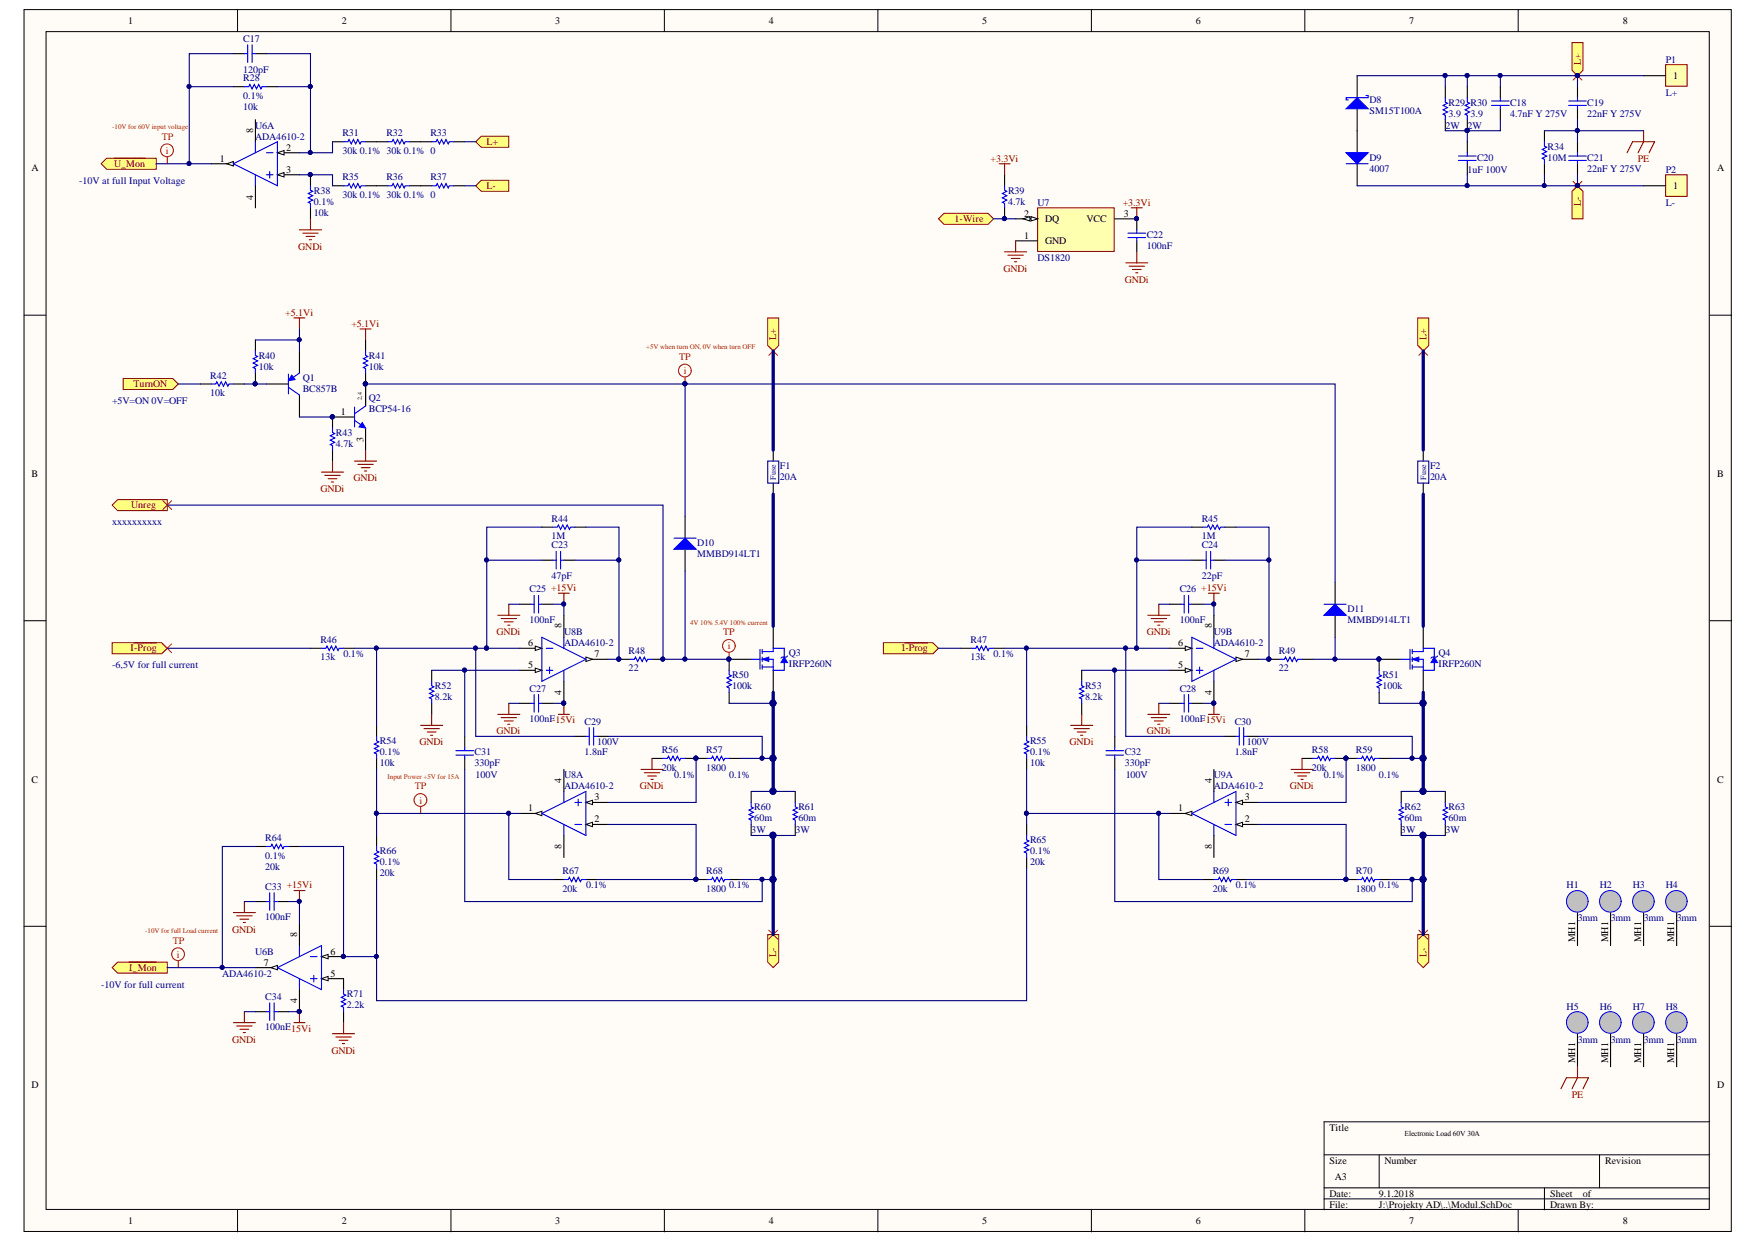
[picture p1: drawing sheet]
<svg xmlns="http://www.w3.org/2000/svg" width="297mm" height="210mm" viewBox="0 0 297 210" stroke-linecap="round" stroke-linejoin="round" font-family="sans-serif">
<defs><g id="words">
<g font-size="1.7">
<text x="21.7" y="4.1">1</text>
<text x="57.8" y="4.1">2</text>
<text x="93.8" y="4.1">3</text>
<text x="129.9" y="4.1">4</text>
<text x="165.9" y="4.1">5</text>
<text x="202" y="4.1">6</text>
<text x="238.1" y="4.1">7</text>
<text x="274.2" y="4.1">8</text>
<text x="282.7" y="13.3">1</text>
<text x="42.8" y="22.5" transform="rotate(-90 42.8 22.5)">8</text>
<text x="5.3" y="28.9">A</text>
<text x="37.1" y="27.3">1</text>
<text x="48.4" y="29.2">3</text>
<text x="48.4" y="25.4">2</text>
<text x="290.2" y="28.9">A</text>
<text x="42.8" y="33.7" transform="rotate(-90 42.8 33.7)">4</text>
<text x="282.7" y="31.9">1</text>
<text x="173" y="36.6">2</text>
<text x="173" y="40.3">1</text>
<text x="176.6" y="37.5">DQ</text>
<text x="176.6" y="41.2">GND</text>
<text x="183.6" y="37.5">VCC</text>
<text x="189.9" y="36.6">3</text>
<text x="57.6" y="70">1</text>
<text x="61.4" y="74.6" transform="rotate(-90 61.4 74.6)">3</text>
<text x="5.3" y="80.5">B</text>
<text x="290.2" y="80.5">B</text>
<text x="94.9" y="106.1" transform="rotate(-90 94.9 106.1)">8</text>
<text x="204.7" y="106.1" transform="rotate(-90 204.7 106.1)">8</text>
<text x="89.2" y="112.8">5</text>
<text x="89.2" y="109.1">6</text>
<text x="100.5" y="110.9">7</text>
<text x="199.1" y="112.8">5</text>
<text x="199.1" y="109.1">6</text>
<text x="210.3" y="110.9">7</text>
<text x="94.9" y="117.4" transform="rotate(-90 94.9 117.4)">4</text>
<text x="204.7" y="117.4" transform="rotate(-90 204.7 117.4)">4</text>
<text x="5.3" y="132.2">C</text>
<text x="89.2" y="137">1</text>
<text x="94.9" y="132.2" transform="rotate(-90 94.9 132.2)">4</text>
<text x="100.5" y="135.1">3</text>
<text x="199.1" y="137">1</text>
<text x="204.7" y="132.2" transform="rotate(-90 204.7 132.2)">4</text>
<text x="210.3" y="135.1">3</text>
<text x="290.2" y="132.2">C</text>
<text x="94.9" y="143.4" transform="rotate(-90 94.9 143.4)">8</text>
<text x="100.5" y="138.8">2</text>
<text x="204.7" y="143.4" transform="rotate(-90 204.7 143.4)">8</text>
<text x="210.3" y="138.8">2</text>
<text x="50.2" y="158.2" transform="rotate(-90 50.2 158.2)">8</text>
<text x="55.8" y="161.2">6</text>
<text x="266.1" y="159.1" transform="rotate(-90 266.1 159.1)">MH1</text>
<text x="271.7" y="159.1" transform="rotate(-90 271.7 159.1)">MH1</text>
<text x="277.3" y="159.1" transform="rotate(-90 277.3 159.1)">MH1</text>
<text x="282.9" y="159.1" transform="rotate(-90 282.9 159.1)">MH1</text>
<text x="44.6" y="163.1">7</text>
<text x="55.8" y="164.9">5</text>
<text x="50.2" y="169.4" transform="rotate(-90 50.2 169.4)">4</text>
<text x="266.1" y="179.6" transform="rotate(-90 266.1 179.6)">MH1</text>
<text x="271.7" y="179.6" transform="rotate(-90 271.7 179.6)">MH1</text>
<text x="277.3" y="179.6" transform="rotate(-90 277.3 179.6)">MH1</text>
<text x="282.9" y="179.6" transform="rotate(-90 282.9 179.6)">MH1</text>
<text x="5.3" y="183.7">D</text>
<text x="290.2" y="183.7">D</text>
<text x="224.6" y="191">Title</text>
<text x="224.6" y="196.5">Size</text>
<text x="233.9" y="196.5">Number</text>
<text x="271.2" y="196.5">Revision</text>
<text x="224.6" y="202.1">Date:</text>
<text x="224.6" y="204">File:</text>
<text x="225.6" y="199.3">A3</text>
<text x="233" y="202.1">9.1.2018</text>
<text x="233" y="204">J:\Projekty AD\..\Modul.SchDoc</text>
<text x="261.9" y="204">Drawn By:</text>
<text x="261.9" y="202.1">Sheet</text>
<text x="267.4" y="202.1">of</text>
<text x="21.7" y="206.8">1</text>
<text x="57.8" y="206.8">2</text>
<text x="93.8" y="206.8">3</text>
<text x="129.9" y="206.8">4</text>
<text x="165.9" y="206.8">5</text>
<text x="202" y="206.8">6</text>
<text x="238.1" y="206.8">7</text>
<text x="274.2" y="206.8">8</text>
</g>
<g font-size="1.7" fill="#000080">
<text x="41.1" y="7">C17</text>
<text x="281.5" y="10.6">P1</text>
<text x="41.1" y="13.7">R28</text>
<text x="41.1" y="16.7">0.1%</text>
<text x="41.1" y="12.3">120pF</text>
<text x="231.4" y="17.4">D8</text>
<text x="244.8" y="17.8">R29 R30</text>
<text x="255.2" y="17.8">C18</text>
<text x="268.2" y="17.8">C19</text>
<text x="281.5" y="16.1">L+</text>
<text x="41.1" y="18.6">10k</text>
<text x="43.1" y="21.7">U6A</text>
<text x="43.1" y="23.6">ADA4610-2</text>
<text x="57.8" y="23">R31</text>
<text x="65.3" y="23">R32</text>
<text x="72.7" y="23">R33</text>
<text x="231.4" y="19.3">SM15T100A</text>
<text x="244.2" y="21.7">2W</text>
<text x="244.8" y="19.7">3.9</text>
<text x="248" y="21.7">2W</text>
<text x="248.5" y="19.7">3.9</text>
<text x="255.2" y="19.7">4.7nF Y 275V</text>
<text x="268.2" y="19.7">22nF Y 275V</text>
<text x="57.8" y="26">30k 0.1% 30k 0.1% 0</text>
<text x="231.4" y="27.1">D9</text>
<text x="231.4" y="29">4007</text>
<text x="248" y="29.2">1uF 100V</text>
<text x="249.6" y="27.1">C20</text>
<text x="261.5" y="27.1">10M</text>
<text x="261.5" y="25.3">R34</text>
<text x="268.2" y="27.1">C21</text>
<text x="268.2" y="29">22nF Y 275V</text>
<text x="281.5" y="29.2">P2</text>
<text x="13.4" y="31">-10V at full Input Voltage</text>
<text x="53" y="32.7">R38</text>
<text x="53" y="34.6">0.1%</text>
<text x="57.8" y="33.5">30k 0.1% 30k 0.1% 0</text>
<text x="57.8" y="30.4">R35</text>
<text x="65.3" y="30.4">R36</text>
<text x="72.7" y="30.4">R37</text>
<text x="170.3" y="34.6">4.7k</text>
<text x="170.3" y="32.7">R39</text>
<text x="175.3" y="34.7">U7</text>
<text x="281.5" y="34.7">L-</text>
<text x="53" y="36.4">10k</text>
<text x="193.8" y="42">100nF</text>
<text x="193.8" y="40.1">C22</text>
<text x="175.3" y="44">DS1820</text>
<text x="35.5" y="64">R42</text>
<text x="43.7" y="62.4">10k</text>
<text x="43.7" y="60.6">R40</text>
<text x="51.2" y="64.3">Q1</text>
<text x="62.3" y="62.4">10k</text>
<text x="62.3" y="60.6">R41</text>
<text x="18.9" y="68.2">+5V=ON 0V=OFF</text>
<text x="35.5" y="66.9">10k</text>
<text x="51.2" y="66.2">BC857B</text>
<text x="62.3" y="67.7">Q2</text>
<text x="62.3" y="69.5">BCP54-16</text>
<text x="56.7" y="75.5">4.7k</text>
<text x="56.7" y="73.6">R43</text>
<text x="131.8" y="79.2">F1</text>
<text x="131.8" y="81">20A</text>
<text x="241.6" y="79.2">F2</text>
<text x="241.6" y="81">20A</text>
<text x="18.9" y="88.6">xxxxxxxxxx</text>
<text x="93.2" y="88.1">R44</text>
<text x="203.1" y="88.1">R45</text>
<text x="93.2" y="92.5">C23</text>
<text x="93.2" y="91.1">1M</text>
<text x="117.8" y="92.2">D10</text>
<text x="117.8" y="94">MMBD914LT1</text>
<text x="203.1" y="92.5">C24</text>
<text x="203.1" y="91.1">1M</text>
<text x="89.5" y="100">C25 +15Vi</text>
<text x="93.2" y="97.8">47pF</text>
<text x="199.3" y="100">C26 +15Vi</text>
<text x="203.1" y="97.8">22pF</text>
<text x="89.5" y="105.2">100nF</text>
<text x="95.3" y="107.2">U8B</text>
<text x="199.3" y="105.2">100nF</text>
<text x="205.1" y="107.2">U9B</text>
<text x="227.7" y="103.3">D11</text>
<text x="227.7" y="105.2">MMBD914LT1</text>
<text x="18.9" y="112.8">-6,5V for full current</text>
<text x="54.1" y="111.5">13k</text>
<text x="54.1" y="108.6">R46</text>
<text x="58" y="110.9">0.1%</text>
<text x="95.3" y="109.1">ADA4610-2</text>
<text x="106.2" y="113.4">22</text>
<text x="106.2" y="110.4">R48</text>
<text x="133.3" y="110.8">Q3</text>
<text x="133.3" y="112.6">IRFP260N</text>
<text x="164" y="111.5">13k</text>
<text x="164" y="108.6">R47</text>
<text x="167.9" y="110.9">0.1%</text>
<text x="205.1" y="109.1">ADA4610-2</text>
<text x="216.1" y="113.4">22</text>
<text x="216.1" y="110.4">R49</text>
<text x="243.1" y="110.8">Q4</text>
<text x="243.1" y="112.6">IRFP260N</text>
<text x="73.5" y="118.2">8.2k</text>
<text x="73.5" y="116.4">R52</text>
<text x="89.5" y="116.8">C27</text>
<text x="123.7" y="116.4">100k</text>
<text x="123.7" y="114.5">R50</text>
<text x="183.4" y="118.2">8.2k</text>
<text x="183.4" y="116.4">R53</text>
<text x="199.3" y="116.8">C28</text>
<text x="233.6" y="116.4">100k</text>
<text x="233.6" y="114.5">R51</text>
<text x="64.2" y="125.6">R54</text>
<text x="89.5" y="121.9">100nF-15Vi</text>
<text x="98.8" y="122.4">C29</text>
<text x="100.9" y="125.8">100V</text>
<text x="174" y="125.6">R55</text>
<text x="199.3" y="121.9">100nF-15Vi</text>
<text x="208.6" y="122.4">C30</text>
<text x="210.7" y="125.8">100V</text>
<text x="64.2" y="129.4">10k</text>
<text x="64.2" y="127.5">0.1%</text>
<text x="80.2" y="129.4">330pF</text>
<text x="80.2" y="127.5">C31</text>
<text x="80.3" y="131.4">100V</text>
<text x="95.3" y="131.4">U8A</text>
<text x="98.8" y="127.5">1.8nF</text>
<text x="111.8" y="130.1">20k</text>
<text x="111.8" y="127.2">R56</text>
<text x="113.9" y="131.4">0.1%</text>
<text x="119.3" y="130.1">1800</text>
<text x="119.3" y="127.2">R57</text>
<text x="123.2" y="131.4">0.1%</text>
<text x="174" y="129.4">10k</text>
<text x="174" y="127.5">0.1%</text>
<text x="190" y="129.4">330pF</text>
<text x="190" y="127.5">C32</text>
<text x="190.2" y="131.4">100V</text>
<text x="205.1" y="131.4">U9A</text>
<text x="208.6" y="127.5">1.8nF</text>
<text x="221.7" y="130.1">20k</text>
<text x="221.7" y="127.2">R58</text>
<text x="223.7" y="131.4">0.1%</text>
<text x="229.1" y="130.1">1800</text>
<text x="229.1" y="127.2">R59</text>
<text x="233" y="131.4">0.1%</text>
<text x="95.3" y="133.3">ADA4610-2</text>
<text x="127.4" y="136.8">R60</text>
<text x="134.9" y="136.8">R61</text>
<text x="205.1" y="133.3">ADA4610-2</text>
<text x="237.3" y="136.8">R62</text>
<text x="244.8" y="136.8">R63</text>
<text x="44.8" y="142">R64</text>
<text x="126.9" y="140.7">3W</text>
<text x="127.4" y="138.7">60m</text>
<text x="134.4" y="140.7">3W</text>
<text x="134.9" y="138.7">60m</text>
<text x="174" y="142.4">R65</text>
<text x="236.7" y="140.7">3W</text>
<text x="237.3" y="138.7">60m</text>
<text x="244.2" y="140.7">3W</text>
<text x="244.8" y="138.7">60m</text>
<text x="44.8" y="146.9">20k</text>
<text x="44.8" y="145">0.1%</text>
<text x="64.2" y="148">20k</text>
<text x="64.2" y="144.2">R66</text>
<text x="64.2" y="146.1">0.1%</text>
<text x="95.1" y="147.6">R67</text>
<text x="99" y="150">0.1%</text>
<text x="119.3" y="147.6">R68</text>
<text x="123.2" y="150">0.1%</text>
<text x="174" y="146.1">20k</text>
<text x="174" y="144.2">0.1%</text>
<text x="204.9" y="147.6">R69</text>
<text x="208.8" y="150">0.1%</text>
<text x="229.1" y="147.6">R70</text>
<text x="233" y="150">0.1%</text>
<text x="264.7" y="150">H1</text>
<text x="270.3" y="150">H2</text>
<text x="275.9" y="150">H3</text>
<text x="281.5" y="150">H4</text>
<text x="44.8" y="155.4">100nF</text>
<text x="44.8" y="150.2">C33 +15Vi</text>
<text x="95.1" y="150.6">20k</text>
<text x="119.3" y="150.6">1800</text>
<text x="204.9" y="150.6">20k</text>
<text x="229.1" y="150.6">1800</text>
<text x="266.6" y="155.6">3mm</text>
<text x="272.2" y="155.6">3mm</text>
<text x="277.7" y="155.6">3mm</text>
<text x="283.3" y="155.6">3mm</text>
<text x="43.1" y="161.2">U6B</text>
<text x="17.1" y="166.8">-10V for full current</text>
<text x="37.6" y="164.9">ADA4610-2</text>
<text x="44.8" y="174">100nF-15Vi</text>
<text x="44.8" y="168.8">C34</text>
<text x="58.6" y="170.3">2.2k</text>
<text x="58.6" y="168.4">R71</text>
<text x="264.7" y="170.5">H5</text>
<text x="270.3" y="170.5">H6</text>
<text x="275.9" y="170.5">H7</text>
<text x="281.5" y="170.5">H8</text>
<text x="266.6" y="176.1">3mm</text>
<text x="272.2" y="176.1">3mm</text>
<text x="277.7" y="176.1">3mm</text>
<text x="283.3" y="176.1">3mm</text>
</g>
<g font-size="1.7" fill="#800000">
<text x="267.1" y="10.9" transform="rotate(-90 267.1 10.9)">L+</text>
<text x="19.3" y="28.2">U_Mon</text>
<text x="82.2" y="24.5">L+</text>
<text x="167.4" y="27.3">+3.3Vi</text>
<text x="276.7" y="27.3">PE</text>
<text x="82.2" y="31.9">L-</text>
<text x="189.7" y="34.7">+3.3Vi</text>
<text x="267.1" y="34.8" transform="rotate(-90 267.1 34.8)">L-</text>
<text x="161.3" y="37.5">1-Wire</text>
<text x="50.4" y="42.2">GNDi</text>
<text x="169.6" y="45.9">GNDi</text>
<text x="190" y="47.7">GNDi</text>
<text x="48.2" y="53.3">+5.1Vi</text>
<text x="59.4" y="55.2">+5.1Vi</text>
<text x="131.2" y="57.4" transform="rotate(-90 131.2 57.4)">L+</text>
<text x="241" y="57.4" transform="rotate(-90 241 57.4)">L+</text>
<text x="22.6" y="65.4">TurnON</text>
<text x="54.1" y="83.1">GNDi</text>
<text x="59.7" y="81.2">GNDi</text>
<text x="22.2" y="85.8">Unreg</text>
<text x="83.9" y="107.2">GNDi</text>
<text x="193.8" y="107.2">GNDi</text>
<text x="22.1" y="110">I-Prog</text>
<text x="152.4" y="110">I-Prog</text>
<text x="70.9" y="125.8">GNDi</text>
<text x="83.9" y="124">GNDi</text>
<text x="180.7" y="125.8">GNDi</text>
<text x="193.8" y="124">GNDi</text>
<text x="108.1" y="133.3">GNDi</text>
<text x="217.9" y="133.3">GNDi</text>
<text x="39.2" y="157.5">GNDi</text>
<text x="131.2" y="161.6" transform="rotate(-90 131.2 161.6)">L-</text>
<text x="241" y="161.6" transform="rotate(-90 241 161.6)">L-</text>
<text x="21.8" y="164">I_Mon</text>
<text x="39.2" y="176.1">GNDi</text>
<text x="56" y="177.9">GNDi</text>
<text x="265.6" y="185.4">PE</text>
</g>
<g font-size="1.7" fill="#f00">
<text x="27.3" y="23.6">TP</text>
<text x="28" y="26">i</text>
<text x="114.8" y="60.8">TP</text>
<text x="115.5" y="63.2">i</text>
<text x="122.2" y="107.2">TP</text>
<text x="123" y="109.7">i</text>
<text x="70.1" y="133.3">TP</text>
<text x="70.9" y="135.7">i</text>
<text x="29.2" y="159.4">TP</text>
<text x="29.9" y="161.7">i</text>
</g>
<g font-size="1.4" fill="#000080">
<text x="131.1" y="81" transform="rotate(-90 131.1 81)">Fuse</text>
<text x="240.9" y="81" transform="rotate(-90 240.9 81)">Fuse</text>
</g>
<text font-size="1.3" x="237.3" y="191.8">Electronic Load 60V 30A</text>
<g font-size="1.2" fill="#f00">
<text x="18.9" y="21.8">-10V for 60V input voltage</text>
<text x="109.2" y="59">+5V when turn ON, 0V when turn OFF</text>
<text x="116.6" y="105.5">4V 10% 5.4V 100% current</text>
<text x="65.5" y="131.6">Input Power +5V for 15A</text>
<text x="24.5" y="157.6">-10V for full Load current</text>
</g>
<text font-size="1" fill="#110f0a" x="61.1" y="67.6" transform="rotate(-90 61.1 67.6)">2, 4</text>
</g></defs>
<g fill="#fffcf8" stroke="#000" stroke-width=".17">
<path d="M4.1 1.6h288.4v206.4h-288.4z"/>
<path d="M7.8 5.3h281v198.9h-281z"/>
</g>
<g fill="none" stroke="#000" stroke-width=".17">
<path d="M40.1 1.6v3.7M76.2 1.6v3.7M112.3 1.6v3.7M148.3 1.6v3.7M184.4 1.6v3.7M220.5 1.6v3.7M256.5 1.6v3.7M4.1 53.2h3.7M288.9 53.2h3.7M4.1 104.8h3.7M288.9 104.8h3.7M4.1 156.4h3.7"/>
<path d="M288.9 156.4h3.7M223.7 195h65.2M233 195v5.6M270.3 195v5.6M288.9 189.4h-65.2v14.9M40.1 204.3v3.7M76.2 204.3v3.7M112.3 204.3v3.7M148.3 204.3v3.7M184.4 204.3v3.7M220.5 204.3v3.7M223.7 200.6h65.2"/>
<path d="M223.7 202.5h65.2M256.5 204.3v3.7M261 200.6v3.7"/>
</g>
<path d="M123.2 111.3h3.7M130.6 105.8v3.7M130.6 113.2v3.7" fill="none" stroke="#000" stroke-width=".19"/>
<circle cx="123.1" cy="111.3" r=".33" fill="#000080" stroke="#000080" stroke-width=".17"/>
<path d="M126.9 111.3h1.5M128.4 109.7v3.3M128.8 110h1.8M128.8 111.3h1.8v1.9M128.8 112.6h1.8M128.8 109.7v.7M128.8 111v.7M128.8 112.3v.7" fill="none" stroke="#00f" stroke-width=".19"/>
<path d="M128.8 111.3l1.1-.3v.7z" fill="#00f"/>
<path d="M128.8 111.3l1.1-.3v.7z" fill="none" stroke="#00f" stroke-width=".17"/>
<path d="M130.6 110v-.5h1.9v1.5M132.5 111.9v1.3h-1.9" fill="none" stroke="#00f" stroke-width=".19"/>
<path d="M132.5 111l.6 .9h-1.2z" fill="#00f"/>
<path d="M132.5 111l.6 .9h-1.2z" fill="none" stroke="#00f" stroke-width=".17"/>
<path d="M93.4 94.6h.6M94 93.1v3M94.7 93.1v3M94.7 94.6h.6M106.4 111.3h.8l.2-.3 .3 .7 .4-.7 .4 .7 .4-.7 .3 .7 .2-.4h.8M123.2 113.2v.7l.4 .2-.8 .4 .8 .4-.8 .3 .8 .4-.8 .4 .4 .2v.7M133.1 110.8l-.2 .2h-.8l-.2 .1" fill="none" stroke="#00f" stroke-width=".19"/>
<g fill="#000080" stroke="#000080" stroke-width=".17">
<circle cx="123.1" cy="111.3" r=".33"/>
<circle cx="104.5" cy="111.3" r=".33"/>
<circle cx="112" cy="111.3" r=".33"/>
</g>
<path d="M91.6 94.6h1.8M95.3 94.6h1.8M115.8 87.2v3.7M115.8 92.7v3.8M104.6 111.3h1.8M110.2 111.3h1.8M123.2 111.3v1.9M123.2 116.9v1.9" fill="none" stroke="#000" stroke-width=".19"/>
<path d="M113.9 92.7l1.9-1.8 1.8 1.8z" fill="#00f"/>
<g fill="none" stroke="#00f" stroke-width=".19">
<path d="M113.9 90.9h3.7M113.9 92.7l1.9-1.8 1.8 1.8zM89.7 118.8h.5M89.7 102h.5M90.2 100.5v3M90.2 117.3v3M91 100.5v3M91 117.3v3M91 118.8h.6M91 102h.6M112 128.1h.8l.2-.4 .3 .7 .4-.7 .4 .7 .4-.7 .3 .7 .2-.3h.8M119.5 128.1h.7l.2-.4 .4 .7 .4-.7 .3 .7 .4-.7 .4 .7 .2-.3h.7"/>
<path d="M126.9 135.5v.8l.4 .1-.7 .4 .7 .4-.7 .4 .7 .3-.7 .4 .3 .2v.7M95.3 148.5h.7l.2-.3 .4 .7 .4-.7 .3 .7 .4-.7 .4 .7 .2-.4h.7M119.5 148.5h.7l.2-.3 .4 .7 .4-.7 .3 .7 .4-.7 .4 .7 .2-.4h.7"/>
</g>
<g fill="none" stroke="#000" stroke-width=".19">
<path d="M130.6 76v1.9M130.6 81.6v1.8M87.8 118.8h1.9M87.8 102h1.9M91.6 118.8h1.8M91.6 102h1.8M110.2 128.1h1.8M115.8 128.1h3.7M123.2 128.1h1.9M126.9 133.6v1.9M126.9 139.2v1.9M93.4 148.5h1.9"/>
<path d="M99 148.5h1.9M117.6 148.5h1.9M123.2 148.5h1.9"/>
</g>
<path d="M84.1 103.9h3.7M84.7 104.5h2.6M85.2 105h1.5M85.8 105.6h.4M86 102v1.9M95.3 118.8v1.8M94.3 120.6h1.9" fill="none" stroke="#800000" stroke-width=".19"/>
<g fill="#000080" stroke="#000080" stroke-width=".17">
<circle cx="95.2" cy="118.7" r=".33"/>
<circle cx="117.6" cy="128" r=".33"/>
<circle cx="117.6" cy="148.5" r=".33"/>
</g>
<path d="M129.7 77.9h1.9v3.7h-1.9z" fill="none" stroke="#0c0087" stroke-width=".19"/>
<g fill="#ffff80" stroke="#800000" stroke-width=".17">
<path d="M20.8 63.9h8.4l.9 .9-.9 1h-8.4z" fill-rule="evenodd"/>
<path d="M19 108.5h8.3l1 1-1 .9h-8.3z" fill-rule="evenodd"/>
</g>
<path d="M22.7 108.5h3.7" fill="none" stroke="#800000" stroke-width=".19"/>
<g fill="#ffff80" stroke="#800000" stroke-width=".17">
<path d="M129.7 53.7h1.9v4.6l-1 1-.9-1z" fill-rule="evenodd"/>
<path d="M129.7 157.8h1.9v4.7l-1 .9-.9-.9z" fill-rule="evenodd"/>
</g>
<g fill="none" stroke="#800000" stroke-width=".19">
<path d="M86 118.8v1.8M94.3 100.2h1.9M95.3 100.2v1.8M84.1 120.6h3.7M84.7 121.2h2.6M85.2 121.7h1.5M85.8 122.3h.4M108.3 129.9h3.7M108.9 130.5h2.6M109.4 131h1.5M110 131.6h.4M110.2 128.1v1.8"/>
<path d="M39.4 154.1h3.8M40 154.7h2.6M40.5 155.2h1.5M41.1 155.8h.4M41.3 152.2v1.9M49.7 150.4h1.8M50.6 150.4v1.8M39.4 172.7h3.8M40 173.3h2.6M40.5 173.8h1.5M41.1 174.4h.4M41.3 170.8v1.9"/>
<path d="M49.7 172.7h1.8M50.6 170.8v1.9"/>
</g>
<g fill="#000080" stroke="#000080" stroke-width=".17">
<circle cx="95.2" cy="102" r=".33"/>
<circle cx="50.5" cy="152.2" r=".33"/>
<circle cx="50.5" cy="170.8" r=".33"/>
</g>
<path d="M43.2 152.2h1.8M46.9 152.2h1.8M43.2 170.8h1.8M46.9 170.8h1.8" fill="none" stroke="#000" stroke-width=".19"/>
<path d="M45 152.2h.6M45.6 150.8v2.9M46.3 150.8v2.9M46.3 152.2h.6M45 170.8h.6M45.6 169.4v2.9M46.3 169.4v2.9M46.3 170.8h.6" fill="none" stroke="#00f" stroke-width=".19"/>
<path d="M265.6 7.2h1.9v4.6l-1 1-.9-1z" fill-rule="evenodd" fill="#ffff80" stroke="#800000" stroke-width=".17"/>
<g fill="#000080" stroke="#000080" stroke-width=".17">
<circle cx="266.5" cy="12.7" r=".33"/>
<circle cx="247.9" cy="22" r=".33"/>
</g>
<g fill="none" stroke="#000" stroke-width=".19">
<path d="M229.3 12.8v3.7M229.3 18.4v3.7M244.2 14.6v1.9M247.9 14.6v1.9M266.5 14.6v1.9M266.5 18.4v1.8M244.2 20.2v1.9M247.9 20.2v1.9M247.9 23.9v1.9M247.9 27.7v1.8M261 22.1v1.8M261 27.7v1.8"/>
<path d="M266.5 23.9v1.9M266.5 27.7v1.8"/>
</g>
<g fill="none" stroke="#00f" stroke-width=".19">
<path d="M244.2 16.5v.7l.4 .2-.8 .4 .8 .4-.8 .3 .8 .4-.8 .4 .4 .2v.7M247.9 16.5v.7l.4 .2-.7 .4 .7 .4-.7 .3 .7 .4-.7 .4 .3 .2v.7M265.1 17.1h2.9M265.1 17.8h2.9M266.5 16.5v.6M266.5 17.8v.6M246.4 26.4h3M246.4 27.1h3M247.9 25.8v.6M247.9 27.1v.6M261 23.9v.8l.3 .2-.7 .3 .7 .4-.7 .4 .7 .4-.7 .3 .4 .2v.8M265.1 26.4h2.9"/>
<path d="M265.1 27.1h2.9M266.5 25.8v.6M266.5 27.1v.6"/>
</g>
<path d="M274.9 25.8l.9-1.9h3.8l-1 1.9M277.7 22.1v1.8l-.9 1.9" fill="none" stroke="#800000" stroke-width=".19"/>
<path d="M227.4 18.4l1.9-1.9 1.9 1.9z" fill="#00f"/>
<path d="M227.4 18.4l1.9-1.9 1.9 1.9zM230.8 16.1h.4v.4h-3.8v.4h.4" fill="none" stroke="#00f" stroke-width=".19"/>
<path d="M229.3 22.1v3.7M229.3 27.7v3.7" fill="none" stroke="#000" stroke-width=".19"/>
<path d="M227.4 25.8h3.8l-1.9 1.9z" fill="#00f"/>
<path d="M252 17.1h3M252 17.8h3M253.5 16.5v.6M253.5 17.8v.6M227.4 25.8h3.8l-1.9 1.9zM227.4 27.7h3.8" fill="none" stroke="#00f" stroke-width=".19"/>
<path d="M253.5 14.6v1.9M253.5 18.4v1.8" fill="none" stroke="#000" stroke-width=".19"/>
<path d="M265.6 32.3l.9-.9 1 .9v4.7h-1.9z" fill-rule="evenodd" fill="#ffff80" stroke="#800000" stroke-width=".17"/>
<circle cx="266.5" cy="31.3" r=".33" fill="#000080" stroke="#000080" stroke-width=".17"/>
<path d="M175.3 35.1h13v7.4h-13z" fill="#ffffb0" stroke="#800000" stroke-width=".17"/>
<path d="M171.6 37h3.7" fill="none" stroke="#000" stroke-width=".19"/>
<path d="M174.2 36.6l1.1 .4-1.1 .3z" fill="#fffcf8"/>
<path d="M174.2 36.6l1.1 .4-1.1 .3z" fill="none" stroke="#000" stroke-width=".17"/>
<path d="M172.9 37l1.1-.4v.7z" fill="#fffcf8"/>
<path d="M172.9 37l1.1-.4v.7z" fill="none" stroke="#000" stroke-width=".17"/>
<path d="M188.4 37h3.7M171.6 40.7h3.7" fill="none" stroke="#000" stroke-width=".19"/>
<circle cx="192" cy="36.9" r=".33" fill="#000080" stroke="#000080" stroke-width=".17"/>
<path d="M169.7 42.5h3.8M170.3 43.1h2.6M170.9 43.6h1.4M171.4 44.2h.4M171.6 40.7v1.8" fill="none" stroke="#800000" stroke-width=".19"/>
<path d="M158.6 37l.9-1h7.4l1 1-1 .9h-7.4z" fill-rule="evenodd" fill="#ffff80" stroke="#800000" stroke-width=".17"/>
<g fill="none" stroke="#000" stroke-width=".19">
<path d="M169.7 29.5v1.9M169.7 35.1v1.9M91.6 89h1.8M97.1 89h1.9M52.5 109.5h1.8M58 109.5h1.9M72.9 113.2v1.9M72.9 118.8v1.8M63.6 122.5v1.9M63.6 128.1v1.8M78.5 124.4v1.8M78.5 128.1v1.8"/>
<path d="M97.1 124.4h1.9M100.9 124.4h1.8M43.2 142.9h1.8M48.7 142.9h1.9M63.6 141.1v1.8M63.6 146.7v1.8M58 165.3v1.8M58 170.8v1.9"/>
</g>
<circle cx="169.7" cy="36.9" r=".33" fill="#000080" stroke="#000080" stroke-width=".17"/>
<g fill="none" stroke="#00f" stroke-width=".19">
<path d="M169.7 31.4v.7l.4 .2-.7 .4 .7 .3-.7 .4 .7 .4-.7 .4 .3 .1v.8M93.4 89h.8l.1-.4 .4 .8 .4-.8 .4 .8 .3-.8 .4 .8 .2-.4h.7M54.3 109.5h.8l.2-.4 .3 .7 .4-.7 .4 .7 .3-.7 .4 .7 .2-.3h.7M72.9 115.1v.7l.4 .2-.7 .4 .7 .3-.7 .4 .7 .4-.7 .3 .3 .2v.8M63.6 124.4v.7l.4 .2-.7 .4 .7 .3-.7 .4 .7 .4-.7 .3 .3 .2v.8M77 126.8h3M77 127.5h3M78.5 126.2v.6M78.5 127.5v.6M99 124.4h.6M99.6 122.9v2.9M100.3 122.9v2.9"/>
<path d="M100.3 124.4h.6M45 142.9h.8l.1-.3 .4 .7 .4-.7 .4 .7 .3-.7 .4 .7 .2-.4h.7M63.6 142.9v.8l.4 .2-.7 .3 .7 .4-.7 .4 .7 .4-.7 .3 .3 .2v.8M58 167.1v.8l.4 .1-.7 .4 .7 .4-.7 .4 .7 .3-.7 .4 .3 .2v.7"/>
</g>
<path d="M71.1 122.5h3.7M71.6 123h2.6M72.2 123.6h1.5M72.8 124.2h.3M72.9 120.6v1.9M56.2 174.6h3.7M56.7 175.1h2.6M57.3 175.7h1.5M57.9 176.2h.3M58 172.7v1.9" fill="none" stroke="#800000" stroke-width=".19"/>
<path d="M19 163.4l.9-.9h8.4v1.8h-8.4z" fill-rule="evenodd" fill="#ffff80" stroke="#800000" stroke-width=".17"/>
<path d="M21.8 162.5h4.6" fill="none" stroke="#800000" stroke-width=".19"/>
<path d="M19 85.3l.9-.9h8.4v1.8h-8.4z" fill-rule="evenodd" fill="#ffff80" stroke="#800000" stroke-width=".17"/>
<g fill="none" stroke="#000" stroke-width=".19">
<path d="M39.4 14.6h1.9M39.4 9.1h1.9M43.2 9.1h1.8M45 14.6h1.9M52.5 29.5v1.9M52.5 35.1v1.9M56.2 23.9h1.8M56.2 31.4h1.8M61.8 23.9h3.7M61.8 31.4h3.7M69.2 23.9h3.7M69.2 31.4h3.7"/>
<path d="M76.7 23.9h1.8M76.7 31.4h1.8M208.8 111.3h3.8"/>
</g>
<path d="M41.3 14.6h.7l.2-.3 .4 .7 .4-.7 .3 .7 .4-.7 .4 .7 .2-.4h.7M41.3 9.1h.5M41.8 7.6v2.9M42.6 7.6v2.9M42.6 9.1h.6M52.5 31.4v.7l.3 .2-.7 .4 .7 .3-.7 .4 .7 .4-.7 .4 .4 .1v.8M58 23.9h.8l.2-.3 .3 .7 .4-.7 .4 .7 .4-.7 .3 .7 .2-.4h.8M58 31.4h.8l.2-.4 .3 .7 .4-.7 .4 .7 .4-.7 .3 .7 .2-.3h.8M65.5 23.9h.7l.2-.3 .4 .7 .4-.7 .3 .7 .4-.7 .4 .7 .2-.4h.7M65.5 31.4h.7l.2-.4 .4 .7 .4-.7 .3 .7 .4-.7 .4 .7 .2-.3h.7M72.9 23.9h.8l.2-.3 .3 .7 .4-.7 .4 .7 .4-.7 .3 .7 .2-.4h.8M72.9 31.4h.8l.2-.4 .3 .7 .4-.7 .4 .7 .4-.7 .3 .7 .2-.3h.8" fill="none" stroke="#00f" stroke-width=".19"/>
<circle cx="52.4" cy="29.5" r=".33" fill="#000080" stroke="#000080" stroke-width=".17"/>
<path d="M50.6 38.8h3.7M51.2 39.4h2.6M51.7 39.9h1.5M52.5 37v1.8M52.3 40.5h.3" fill="none" stroke="#800000" stroke-width=".19"/>
<path d="M208.8 111l1.1 .3-1.1 .4z" fill="#fffcf8"/>
<path d="M208.8 111l1.1 .3-1.1 .4z" fill="none" stroke="#000" stroke-width=".17"/>
<path d="M197.7 113.2h3.7" fill="none" stroke="#000" stroke-width=".19"/>
<path d="M200.3 112.8l1.1 .4-1.1 .4z" fill="#fffcf8"/>
<path d="M200.3 112.8l1.1 .4-1.1 .4z" fill="none" stroke="#000" stroke-width=".17"/>
<path d="M197.7 109.5h3.7" fill="none" stroke="#000" stroke-width=".19"/>
<path d="M200.3 109.1l1.1 .4-1.1 .3z" fill="#fffcf8"/>
<path d="M200.3 109.1l1.1 .4-1.1 .3z" fill="none" stroke="#000" stroke-width=".17"/>
<path d="M201.4 107.6l7.4 3.7-7.4 3.8zM202.1 109.5h1.1M202.1 113.2h1.1M202.7 112.6v1.2M205.1 107.6v1.9M205.1 113.2v1.9" fill="none" stroke="#00f" stroke-width=".19"/>
<path d="M99 111.3h3.7M205.1 103.9v3.7M205.1 115.1v3.7" fill="none" stroke="#000" stroke-width=".19"/>
<circle cx="205.1" cy="118.7" r=".33" fill="#000080" stroke="#000080" stroke-width=".17"/>
<path d="M99 111l1.1 .3-1.1 .4z" fill="#fffcf8"/>
<path d="M99 111l1.1 .3-1.1 .4z" fill="none" stroke="#000" stroke-width=".17"/>
<path d="M87.8 113.2h3.8" fill="none" stroke="#000" stroke-width=".19"/>
<path d="M90.4 112.8l1.2 .4-1.2 .4z" fill="#fffcf8"/>
<path d="M90.4 112.8l1.2 .4-1.2 .4z" fill="none" stroke="#000" stroke-width=".17"/>
<path d="M87.8 109.5h3.8" fill="none" stroke="#000" stroke-width=".19"/>
<path d="M90.4 109.1l1.2 .4-1.2 .3z" fill="#fffcf8"/>
<path d="M90.4 109.1l1.2 .4-1.2 .3z" fill="none" stroke="#000" stroke-width=".17"/>
<path d="M91.6 107.6l7.4 3.7-7.4 3.8zM92.3 109.5h1.1M92.3 113.2h1.1M92.9 112.6v1.2M95.3 107.6v1.9M95.3 113.2v1.9" fill="none" stroke="#00f" stroke-width=".19"/>
<path d="M95.3 103.9v3.7M95.3 115.1v3.7M87.8 137.4h3.8" fill="none" stroke="#000" stroke-width=".19"/>
<circle cx="95.2" cy="118.7" r=".33" fill="#000080" stroke="#000080" stroke-width=".17"/>
<path d="M90.4 137.4l1.2-.4v.7z" fill="#fffcf8"/>
<path d="M90.4 137.4l1.2-.4v.7z" fill="none" stroke="#000" stroke-width=".17"/>
<path d="M99 135.5h3.7" fill="none" stroke="#000" stroke-width=".19"/>
<path d="M99 135.5l1.1-.4v.8z" fill="#fffcf8"/>
<path d="M99 135.5l1.1-.4v.8z" fill="none" stroke="#000" stroke-width=".17"/>
<path d="M99 139.2h3.7" fill="none" stroke="#000" stroke-width=".19"/>
<path d="M99 139.2l1.1-.3v.7z" fill="#fffcf8"/>
<path d="M99 139.2l1.1-.3v.7z" fill="none" stroke="#000" stroke-width=".17"/>
<path d="M91.6 137.4l7.4-3.8v7.5zM95.3 133.6v1.9M95.3 139.2v1.9M97.1 139.2h1.2M97.1 135.5h1.2M97.7 134.9v1.2" fill="none" stroke="#00f" stroke-width=".19"/>
<path d="M95.3 129.9v3.7M197.7 137.4h3.7M95.3 141.1v3.7" fill="none" stroke="#000" stroke-width=".19"/>
<path d="M200.3 137.4l1.1-.4v.7z" fill="#fffcf8"/>
<path d="M200.3 137.4l1.1-.4v.7z" fill="none" stroke="#000" stroke-width=".17"/>
<path d="M208.8 135.5h3.8" fill="none" stroke="#000" stroke-width=".19"/>
<path d="M208.8 135.5l1.1-.4v.8z" fill="#fffcf8"/>
<path d="M208.8 135.5l1.1-.4v.8z" fill="none" stroke="#000" stroke-width=".17"/>
<path d="M208.8 139.2h3.8" fill="none" stroke="#000" stroke-width=".19"/>
<path d="M208.8 139.2l1.1-.3v.7z" fill="#fffcf8"/>
<path d="M208.8 139.2l1.1-.3v.7z" fill="none" stroke="#000" stroke-width=".17"/>
<g fill="none" stroke="#00f" stroke-width=".19">
<path d="M236.8 111.3h1.4M238.2 109.7v3.3M238.6 110h1.9M238.6 111.3h1.9v1.9M238.6 112.6h1.9M238.6 109.7v.7M238.6 111v.7M238.6 112.3v.7M201.4 137.4l7.4-3.8v7.5zM205.1 133.6v1.9M205.1 139.2v1.9M207 139.2h1.1"/>
<path d="M207 135.5h1.1M207.5 134.9v1.2"/>
</g>
<path d="M233 111.3h3.8M240.5 105.8v3.7M240.5 113.2v3.7M205.1 129.9v3.7M205.1 141.1v3.7" fill="none" stroke="#000" stroke-width=".19"/>
<circle cx="233" cy="111.3" r=".33" fill="#000080" stroke="#000080" stroke-width=".17"/>
<path d="M238.6 111.3l1.1-.3v.7z" fill="#00f"/>
<path d="M238.6 111.3l1.1-.3v.7z" fill="none" stroke="#00f" stroke-width=".17"/>
<path d="M240.5 110v-.5h1.8v1.5M242.3 111.9v1.3h-1.8" fill="none" stroke="#00f" stroke-width=".19"/>
<path d="M242.3 111l.6 .9h-1.1z" fill="#00f"/>
<path d="M242.3 111l.6 .9h-1.1z" fill="none" stroke="#00f" stroke-width=".17"/>
<path d="M203.2 94.6h.6M203.8 93.1v3M204.5 93.1v3M204.6 94.6h.5M216.3 111.3h.7l.2-.3 .4 .7 .4-.7 .3 .7 .4-.7 .4 .7 .2-.4h.7M233 113.2v.7l.4 .2-.7 .4 .7 .4-.7 .3 .7 .4-.7 .4 .3 .2v.7M242.9 110.8l-.2 .2h-.7l-.2 .1" fill="none" stroke="#00f" stroke-width=".19"/>
<g fill="#000080" stroke="#000080" stroke-width=".17">
<circle cx="233" cy="111.3" r=".33"/>
<circle cx="214.4" cy="111.3" r=".33"/>
</g>
<path d="M201.4 94.6h1.8M205.1 94.6h1.9M225.6 98.3v3.7M214.4 111.3h1.9M220 111.3h1.9M225.6 103.9v3.7M233 111.3v1.9M233 116.9v1.9" fill="none" stroke="#000" stroke-width=".19"/>
<path d="M223.7 103.9l1.9-1.9 1.8 1.9z" fill="#00f"/>
<g fill="none" stroke="#00f" stroke-width=".19">
<path d="M199.5 102h.6M199.5 118.8h.6M200.1 100.5v3M200.1 117.3v3M200.8 100.5v3M200.8 117.3v3M200.8 102h.6M200.8 118.8h.6M223.7 102h3.7M223.7 103.9l1.9-1.9 1.8 1.9zM221.9 128.1h.7l.2-.4 .4 .7 .3-.7 .4 .7 .4-.7 .4 .7 .1-.3h.8M229.3 128.1h.8l.1-.4 .4 .7 .4-.7 .4 .7 .3-.7 .4 .7 .2-.3h.7"/>
<path d="M205.1 148.5h.8l.1-.3 .4 .7 .4-.7 .4 .7 .3-.7 .4 .7 .2-.4h.7M229.3 148.5h.8l.1-.3 .4 .7 .4-.7 .4 .7 .3-.7 .4 .7 .2-.4h.7"/>
</g>
<g fill="none" stroke="#000" stroke-width=".19">
<path d="M240.5 76v1.9M240.5 81.6v1.8M197.7 118.8h1.8M197.7 102h1.8M201.4 118.8h1.8M201.4 102h1.8M220 128.1h1.9M225.6 128.1h3.7M233 128.1h1.9M203.2 148.5h1.9M208.8 148.5h1.9M227.4 148.5h1.9"/>
<path d="M233 148.5h1.9"/>
</g>
<path d="M193.9 103.9h3.8M194.5 104.5h2.6M195.1 105h1.4M195.6 105.6h.4M195.8 102v1.9M205.1 118.8v1.8M204.2 120.6h1.8" fill="none" stroke="#800000" stroke-width=".19"/>
<g fill="#000080" stroke="#000080" stroke-width=".17">
<circle cx="205.1" cy="118.7" r=".33"/>
<circle cx="227.4" cy="128" r=".33"/>
<circle cx="227.4" cy="148.5" r=".33"/>
</g>
<path d="M239.5 77.9h1.9v3.7h-1.9z" fill="none" stroke="#0c0087" stroke-width=".19"/>
<g fill="#ffff80" stroke="#800000" stroke-width=".17">
<path d="M239.5 53.7h1.9v4.6l-.9 1-1-1z" fill-rule="evenodd"/>
<path d="M239.5 157.8h1.9v4.7l-.9 .9-1-.9z" fill-rule="evenodd"/>
</g>
<g fill="none" stroke="#800000" stroke-width=".19">
<path d="M195.8 118.8v1.8M204.2 100.2h1.8M205.1 100.2v1.8M180.9 122.5h3.7M181.5 123h2.6M182 123.6h1.5M182.6 124.2h.4M182.8 120.6v1.9M193.9 120.6h3.8M194.5 121.2h2.6M195.1 121.7h1.4M195.6 122.3h.4"/>
<path d="M218.1 129.9h3.8M218.7 130.5h2.6M219.3 131h1.4M219.8 131.6h.4M220 128.1v1.8"/>
</g>
<circle cx="205.1" cy="102" r=".33" fill="#000080" stroke="#000080" stroke-width=".17"/>
<g fill="none" stroke="#000" stroke-width=".19">
<path d="M201.4 89h1.8M207 89h1.8M162.3 109.5h1.9M167.9 109.5h1.8M182.8 113.2v1.9M182.8 118.8v1.8M173.5 122.5v1.9M173.5 128.1v1.8M173.5 139.2v1.9M188.4 124.4v1.8M188.4 128.1v1.8M207 124.4h1.8"/>
<path d="M210.7 124.4h1.9M173.5 144.8v1.9M43.2 163.4h3.7"/>
</g>
<g fill="none" stroke="#00f" stroke-width=".19">
<path d="M203.2 89h.8l.2-.4 .3 .8 .4-.8 .4 .8 .4-.8 .3 .8 .2-.4h.8M164.2 109.5h.7l.2-.4 .4 .7 .3-.7 .4 .7 .4-.7 .3 .7 .2-.3h.8M182.8 115.1v.7l.3 .2-.7 .4 .7 .3-.7 .4 .7 .4-.7 .3 .4 .2v.8M173.5 124.4v.7l.3 .2-.7 .4 .7 .3-.7 .4 .7 .4-.7 .3 .4 .2v.8M186.9 126.8h2.9M186.9 127.5h2.9M188.4 126.2v.6M188.4 127.5v.6M208.8 124.4h.6M209.4 122.9v2.9M210.1 122.9v2.9M210.1 124.4h.6"/>
<path d="M173.5 141.1v.7l.3 .2-.7 .4 .7 .4-.7 .3 .7 .4-.7 .4 .4 .2v.7"/>
</g>
<path d="M45.8 163.4l1.1-.4v.8z" fill="#fffcf8"/>
<path d="M45.8 163.4l1.1-.4v.8z" fill="none" stroke="#000" stroke-width=".17"/>
<path d="M54.3 165.3h3.7" fill="none" stroke="#000" stroke-width=".19"/>
<path d="M54.3 165.3l1.1-.4v.7z" fill="#fffcf8"/>
<path d="M54.3 165.3l1.1-.4v.7z" fill="none" stroke="#000" stroke-width=".17"/>
<path d="M54.3 161.5h3.7" fill="none" stroke="#000" stroke-width=".19"/>
<path d="M54.3 161.5l1.1-.3v.7z" fill="#fffcf8"/>
<path d="M54.3 161.5l1.1-.3v.7z" fill="none" stroke="#000" stroke-width=".17"/>
<g fill="#000080" stroke="#000080" stroke-width=".17">
<circle cx="58" cy="161.5" r=".33"/>
<circle cx="50.5" cy="170.8" r=".33"/>
</g>
<path d="M50.6 159.7v1.8M46.9 163.4l7.4-3.7v7.4zM50.6 165.3v1.8M52.5 161.5h1.1M52.5 165.3h1.1M53 164.7v1.1" fill="none" stroke="#00f" stroke-width=".19"/>
<path d="M35.7 27.7h3.7M50.6 156v3.7M50.6 167.1v3.7" fill="none" stroke="#000" stroke-width=".19"/>
<path d="M38.3 27.7l1.1-.4v.7z" fill="#fffcf8"/>
<path d="M38.3 27.7l1.1-.4v.7z" fill="none" stroke="#000" stroke-width=".17"/>
<path d="M46.9 29.5h3.7" fill="none" stroke="#000" stroke-width=".19"/>
<path d="M46.9 29.5l1.1-.4v.8z" fill="#fffcf8"/>
<path d="M46.9 29.5l1.1-.4v.8z" fill="none" stroke="#000" stroke-width=".17"/>
<path d="M46.9 25.8h3.7" fill="none" stroke="#000" stroke-width=".19"/>
<path d="M46.9 25.8l1.1-.4v.8z" fill="#fffcf8"/>
<path d="M46.9 25.8l1.1-.4v.8z" fill="none" stroke="#000" stroke-width=".17"/>
<path d="M39.4 27.7l7.5-3.8v7.5zM43.2 23.9v1.9M43.2 29.5v1.9M45 25.8h1.1M45 29.5h1.1M45.6 29v1.1" fill="none" stroke="#00f" stroke-width=".19"/>
<path d="M43.2 20.2v3.7M43.2 31.4v3.7" fill="none" stroke="#000" stroke-width=".19"/>
<path d="M149.3 108.5h8.3l1 1-1 .9h-8.3z" fill-rule="evenodd" fill="#ffff80" stroke="#800000" stroke-width=".17"/>
<path d="M153 108.5h3.7" fill="none" stroke="#800000" stroke-width=".19"/>
<g fill="none" stroke="#f00" stroke-width=".19">
<path d="M71.1 136.3v1.1"/>
<circle cx="71" cy="135.1" r="1.08"/>
</g>
<path d="M17.1 27.7l.9-1h8.4v1.9h-8.4z" fill-rule="evenodd" fill="#ffff80" stroke="#800000" stroke-width=".17"/>
<path d="M19.3 26.7h5.2" fill="none" stroke="#800000" stroke-width=".19"/>
<path d="M134.4 133.6v1.9M134.4 139.2v1.9M236.8 133.6v1.9M236.8 139.2v1.9M244.2 133.6v1.9M244.2 139.2v1.9" fill="none" stroke="#000" stroke-width=".19"/>
<path d="M134.4 135.5v.8l.3 .1-.7 .4 .7 .4-.7 .4 .7 .3-.7 .4 .4 .2v.7M236.8 135.5v.8l.3 .1-.7 .4 .7 .4-.7 .4 .7 .3-.7 .4 .4 .2v.7M244.2 135.5v.8l.4 .1-.8 .4 .8 .4-.8 .4 .8 .3-.8 .4 .4 .2v.7" fill="none" stroke="#00f" stroke-width=".19"/>
<path d="M281.4 10.9h3.7v3.7h-3.7z" fill="#ffffb0" stroke="#800000" stroke-width=".17"/>
<path d="M277.7 12.8h3.7" fill="none" stroke="#000" stroke-width=".19"/>
<path d="M281.4 29.5h3.7v3.7h-3.7z" fill="#ffffb0" stroke="#800000" stroke-width=".17"/>
<path d="M192.1 37v1.8M277.7 31.4h3.7M192.1 40.7v1.8M277.7 174.6v5.5" fill="none" stroke="#000" stroke-width=".19"/>
<path d="M190.2 44.4h3.7M190.8 44.9h2.6M191.3 45.5h1.5M191.9 46.1h.4M192.1 42.5v1.9" fill="none" stroke="#800000" stroke-width=".19"/>
<circle cx="192" cy="36.9" r=".33" fill="#000080" stroke="#000080" stroke-width=".17"/>
<path d="M190.6 39.4h3M192.1 38.8v.6M190.6 40.1h3M192.1 40.1v.6" fill="none" stroke="#00f" stroke-width=".19"/>
<circle cx="277.7" cy="172.7" r="1.82" fill="#c0c0c0" stroke="#00f" stroke-width=".17"/>
<path d="M283.3 174.6v5.5" fill="none" stroke="#000" stroke-width=".19"/>
<circle cx="283.2" cy="172.7" r="1.82" fill="#c0c0c0" stroke="#00f" stroke-width=".17"/>
<path d="M266.5 174.6v5.5" fill="none" stroke="#000" stroke-width=".19"/>
<circle cx="266.5" cy="172.7" r="1.82" fill="#c0c0c0" stroke="#00f" stroke-width=".17"/>
<path d="M272.1 174.6v5.5" fill="none" stroke="#000" stroke-width=".19"/>
<circle cx="272.1" cy="172.7" r="1.82" fill="#c0c0c0" stroke="#00f" stroke-width=".17"/>
<path d="M263.7 183.9l1-1.9h3.7l-.9 1.9M266.5 180.1v1.9l-.9 1.9" fill="none" stroke="#800000" stroke-width=".19"/>
<g fill="none" stroke="#f00" stroke-width=".17">
<path d="M265.8 12l1.5 1.5M267.3 12l-1.5 1.5M265.8 30.6l1.5 1.5M267.3 30.6l-1.5 1.5M129.9 58.5l1.5 1.5M131.4 58.5l-1.5 1.5M239.7 58.5l1.5 1.5M241.2 58.5l-1.5 1.5M27.5 84.6l1.5 1.4M29 84.6l-1.5 1.4M27.5 108.7l1.5 1.5M29 108.7l-1.5 1.5"/>
<path d="M129.9 157.1l1.5 1.5M131.4 157.1l-1.5 1.5M239.7 157.1l1.5 1.5M241.2 157.1l-1.5 1.5"/>
</g>
<g fill="#000080" stroke="#000080" stroke-width=".17">
<circle cx="266.5" cy="12.7" r=".33"/>
<circle cx="266.5" cy="31.3" r=".33"/>
</g>
<g fill="#ffff80" stroke="#800000" stroke-width=".17">
<path d="M80.4 23.9l.9-.9h4.7v1.9h-4.7z" fill-rule="evenodd"/>
<path d="M80.4 31.4l.9-1h4.7v1.9h-4.7z" fill-rule="evenodd"/>
</g>
<path d="M266.5 154.1v5.6" fill="none" stroke="#000" stroke-width=".19"/>
<circle cx="266.5" cy="152.2" r="1.82" fill="#c0c0c0" stroke="#00f" stroke-width=".17"/>
<path d="M272.1 154.1v5.6" fill="none" stroke="#000" stroke-width=".19"/>
<circle cx="272.1" cy="152.2" r="1.82" fill="#c0c0c0" stroke="#00f" stroke-width=".17"/>
<path d="M277.7 154.1v5.6" fill="none" stroke="#000" stroke-width=".19"/>
<circle cx="277.7" cy="152.2" r="1.82" fill="#c0c0c0" stroke="#00f" stroke-width=".17"/>
<path d="M283.3 154.1v5.6" fill="none" stroke="#000" stroke-width=".19"/>
<circle cx="283.2" cy="152.2" r="1.82" fill="#c0c0c0" stroke="#00f" stroke-width=".17"/>
<path d="M168.8 27.7h1.9M169.7 27.7v1.8M191.1 35.1h1.9M192.1 35.1v1.9" fill="none" stroke="#800000" stroke-width=".19"/>
<g fill="#000080" stroke="#000080" stroke-width=".17">
<circle cx="192" cy="36.9" r=".33"/>
<circle cx="61.7" cy="64.8" r=".33"/>
<circle cx="56.1" cy="70.4" r=".33"/>
</g>
<path d="M56.2 70.4h3.7M61.8 64.8v3.8M61.8 72.3v3.7" fill="none" stroke="#000" stroke-width=".19"/>
<path d="M59.9 71l1.9 1.3M59.9 68.8v3.3M61.8 68.6l-1.9 1.3" fill="none" stroke="#00f" stroke-width=".19"/>
<path d="M61.2 71.4l.6 .9-1.1-.2z" fill="#00f"/>
<path d="M61.2 71.4l.6 .9-1.1-.2z" fill="none" stroke="#00f" stroke-width=".17"/>
<g fill="#000080" stroke="#000080" stroke-width=".17">
<circle cx="61.7" cy="64.8" r=".33"/>
<circle cx="56.1" cy="70.4" r=".33"/>
</g>
<path d="M60.8 55.5h1.9M61.8 55.5v1.9M59.9 77.9h3.7M60.5 78.4h2.6M61 79h1.5M61.6 79.5h.4M61.8 76v1.9" fill="none" stroke="#800000" stroke-width=".19"/>
<path d="M50.6 59.3v3.7M61.8 57.4v1.9M45 64.8h3.7M50.6 66.7v3.7M61.8 63v1.8" fill="none" stroke="#000" stroke-width=".19"/>
<path d="M61.8 59.3v.7l.3 .2-.7 .4 .7 .3-.7 .4 .7 .4-.7 .4 .4 .1v.8M48.7 65.4l1.9 1.3M48.7 63.2v3.3M50.6 63l-1.3 .9" fill="none" stroke="#00f" stroke-width=".19"/>
<path d="M49.3 63.4l.6 .7-1.2 .2z" fill="#00f"/>
<path d="M49.3 63.4l.6 .7-1.2 .2z" fill="none" stroke="#00f" stroke-width=".17"/>
<path d="M49.7 53.7h1.8M50.6 53.7v1.8M54.3 79.7h3.7M56.2 77.9v1.8M54.9 80.3h2.6M55.4 80.8h1.5M56 81.4h.4" fill="none" stroke="#800000" stroke-width=".19"/>
<path d="M43.2 57.4v1.9M33.8 64.8h1.9M39.4 64.8h1.9M43.2 63v1.8M56.2 70.4v1.9M56.2 76v1.9" fill="none" stroke="#000" stroke-width=".19"/>
<g fill="#000080" stroke="#000080" stroke-width=".17">
<circle cx="43.1" cy="64.8" r=".33"/>
<circle cx="56.1" cy="70.4" r=".33"/>
<circle cx="123.1" cy="111.3" r=".33"/>
<circle cx="115.7" cy="64.8" r=".33"/>
<circle cx="95.2" cy="118.7" r=".33"/>
<circle cx="130.6" cy="118.7" r=".52"/>
<circle cx="50.5" cy="152.2" r=".33"/>
<circle cx="50.5" cy="170.8" r=".33"/>
<circle cx="266.5" cy="12.7" r=".33"/>
<circle cx="260.9" cy="31.3" r=".33"/>
<circle cx="266.5" cy="31.3" r=".33"/>
<circle cx="266.5" cy="22" r=".33"/>
<circle cx="247.9" cy="22" r=".33"/>
<circle cx="247.9" cy="31.3" r=".33"/>
<circle cx="247.9" cy="12.7" r=".33"/>
<circle cx="244.2" cy="12.7" r=".33"/>
<circle cx="253.5" cy="12.7" r=".33"/>
<circle cx="169.7" cy="36.9" r=".33"/>
<circle cx="128.7" cy="148.5" r=".33"/>
<circle cx="82.2" cy="109.4" r=".33"/>
<circle cx="80.3" cy="109.4" r=".33"/>
<circle cx="63.6" cy="109.4" r=".33"/>
<circle cx="78.5" cy="113.2" r=".33"/>
<circle cx="82.2" cy="94.6" r=".33"/>
<circle cx="37.5" cy="163.4" r=".33"/>
<circle cx="31.9" cy="27.6" r=".33"/>
<circle cx="31.9" cy="14.6" r=".33"/>
<circle cx="52.4" cy="14.6" r=".33"/>
<circle cx="63.6" cy="137.3" r=".33"/>
<circle cx="128.7" cy="128" r=".33"/>
<circle cx="52.4" cy="29.5" r=".33"/>
<circle cx="117.6" cy="148.5" r=".33"/>
<circle cx="104.5" cy="111.3" r=".33"/>
<circle cx="95.2" cy="102" r=".33"/>
<circle cx="104.5" cy="94.6" r=".33"/>
<circle cx="117.6" cy="128" r=".33"/>
<circle cx="58" cy="161.5" r=".33"/>
<circle cx="63.6" cy="161.5" r=".33"/>
<circle cx="130.6" cy="148.5" r=".52"/>
<circle cx="130.6" cy="128" r=".52"/>
<circle cx="130.6" cy="141" r=".52"/>
<circle cx="130.6" cy="133.6" r=".52"/>
<circle cx="205.1" cy="118.7" r=".33"/>
<circle cx="240.4" cy="118.7" r=".52"/>
<circle cx="238.6" cy="148.5" r=".33"/>
<circle cx="192" cy="109.4" r=".33"/>
<circle cx="190.2" cy="109.4" r=".33"/>
<circle cx="173.4" cy="109.4" r=".33"/>
<circle cx="173.4" cy="137.3" r=".33"/>
<circle cx="188.3" cy="113.2" r=".33"/>
<circle cx="192" cy="94.6" r=".33"/>
<circle cx="238.6" cy="128" r=".33"/>
<circle cx="227.4" cy="148.5" r=".33"/>
<circle cx="195.8" cy="137.3" r=".33"/>
<circle cx="214.4" cy="111.3" r=".33"/>
<circle cx="205.1" cy="102" r=".33"/>
<circle cx="214.4" cy="94.6" r=".33"/>
<circle cx="227.4" cy="128" r=".33"/>
<circle cx="240.4" cy="141" r=".52"/>
<circle cx="240.4" cy="133.6" r=".52"/>
<circle cx="240.4" cy="148.5" r=".52"/>
<circle cx="240.4" cy="128" r=".52"/>
<circle cx="225.5" cy="111.3" r=".33"/>
<circle cx="85.9" cy="137.3" r=".33"/>
<circle cx="50.5" cy="57.4" r=".33"/>
<circle cx="61.7" cy="64.8" r=".33"/>
<circle cx="112" cy="111.3" r=".33"/>
<circle cx="115.7" cy="111.3" r=".33"/>
<circle cx="52.4" cy="25.8" r=".33"/>
<circle cx="233" cy="111.3" r=".33"/>
</g>
<path d="M43.2 59.3v.7l.3 .2-.7 .4 .7 .3-.7 .4 .7 .4-.7 .4 .4 .1v.8M35.7 64.8h.8l.1-.3 .4 .7 .4-.7 .4 .7 .3-.7 .4 .7 .2-.4h.7M56.2 72.3v.7l.4 .2-.8 .4 .8 .4-.8 .3 .8 .4-.8 .4 .4 .2v.7" fill="none" stroke="#00f" stroke-width=".19"/>
<g fill="none" stroke="#f00" stroke-width=".19">
<path d="M28.3 26.5v1.2M115.8 63.7v1.1M123.2 110.2v1.1M30.1 162.3v1.1"/>
<circle cx="28.2" cy="25.4" r="1.08"/>
<circle cx="115.7" cy="62.6" r="1.08"/>
<circle cx="123.1" cy="109.1" r="1.07"/>
<circle cx="30.1" cy="161.1" r="1.08"/>
</g>
<g fill="none" stroke="#000080" stroke-width=".19">
<path d="M32 14.6h7.4M39.4 9.1h-7.4v18.6h3.7M45 9.1h7.5v5.5M46.9 14.6h5.6M52.5 14.6v11.2h-1.9M229.3 12.8h48.4M244.2 12.8v1.8M247.9 12.8v1.8M253.5 12.8v1.8M266.5 12.8v1.8M26.4 27.7h5.6M50.6 29.5h5.6v1.9"/>
<path d="M56.2 23.9v1.9h-3.7M78.5 23.9h1.9M78.5 31.4h1.9M167.9 37h3.7M229.3 31.4h48.4M247.9 22.1v1.8M247.9 29.5v1.9M253.5 20.2v1.9h-9.3M261 22.1h5.5v1.8M261 29.5v1.9M266.5 20.2v1.9h11.2M266.5 29.5v1.9"/>
<path d="M43.2 57.4h7.4M50.6 55.5v3.8M30.1 64.8h3.7M41.3 64.8h3.7M50.6 70.4h5.6M61.8 64.8h54M115.8 64.8h109.8v33.5M115.8 64.8v22.4M28.3 85.3h83.7v26h3.8v-14.8M82.2 94.6h9.4M91.6 89h-9.4v20.5M97.1 94.6h7.5"/>
<path d="M99 89h5.6v22.3h-1.9M192.1 94.6h9.3M201.4 89h-9.3v20.5M207 94.6h7.4M208.8 89h5.6v22.3h-1.8M28.3 109.5h24.2M59.9 109.5h20.5M63.6 109.5v13M72.9 113.2h14.9M78.5 113.2v11.2M82.2 109.5h-1.8v14.9h16.7M82.2 109.5h5.6"/>
<path d="M86 118.8h1.8M86 102h1.8M93.4 102h1.9v1.9M93.4 118.8h1.9M115.8 111.3h7.4M123.2 118.8h7.4M158.6 109.5h3.7M169.7 109.5h20.5M173.5 109.5v13M182.8 113.2h14.9M188.4 113.2v11.2M192.1 109.5h5.6"/>
<path d="M192.1 109.5h-1.9v14.9h16.8M195.8 118.8h1.9M195.8 102h1.9M203.2 102h1.9v1.9M203.2 118.8h1.9M225.6 107.6v3.7h-3.7M225.6 111.3h7.4M233 118.8h7.5M63.6 137.4h24.2M63.6 129.9v11.2M78.5 129.9v22.3h50.3v-3.7M86 137.4v11.1h7.4"/>
<path d="M102.7 124.4h26.1v3.7M102.7 139.2h14.9v9.3h-16.7M117.6 128.1v7.4h-14.9M125.1 128.1h5.5M126.9 133.6h7.5M173.5 137.4h24.2M173.5 129.9v9.3M188.4 129.9v22.3h50.2v-3.7M195.8 137.4v11.1h7.4M212.6 124.4h26v3.7M212.6 139.2h14.8v9.3h-16.7M227.4 128.1v7.4h-14.8"/>
<path d="M234.9 128.1h5.6M236.8 133.6h7.4M41.3 152.2h1.9M43.2 142.9h-5.6v20.5h5.6M48.7 152.2h1.9v3.8M50.6 142.9h7.4v18.6h5.6v-13M125.1 148.5h5.5M126.9 141.1h7.5M173.5 146.7v22.3h-109.9v-7.5M234.9 148.5h5.6M236.8 141.1h7.4M28.3 163.4h9.3"/>
<path d="M41.3 170.8h1.9M48.7 170.8h1.9"/>
</g>
<path d="M130.6 59.3v16.7M240.5 59.3v16.7M130.6 83.4v22.4M240.5 83.4v22.4M130.6 116.9v16.7M240.5 116.9v16.7M130.6 141.1v16.7M240.5 141.1v16.7" fill="none" stroke="#000080" stroke-width=".56"/>
<use href="#words"/>
</svg>
